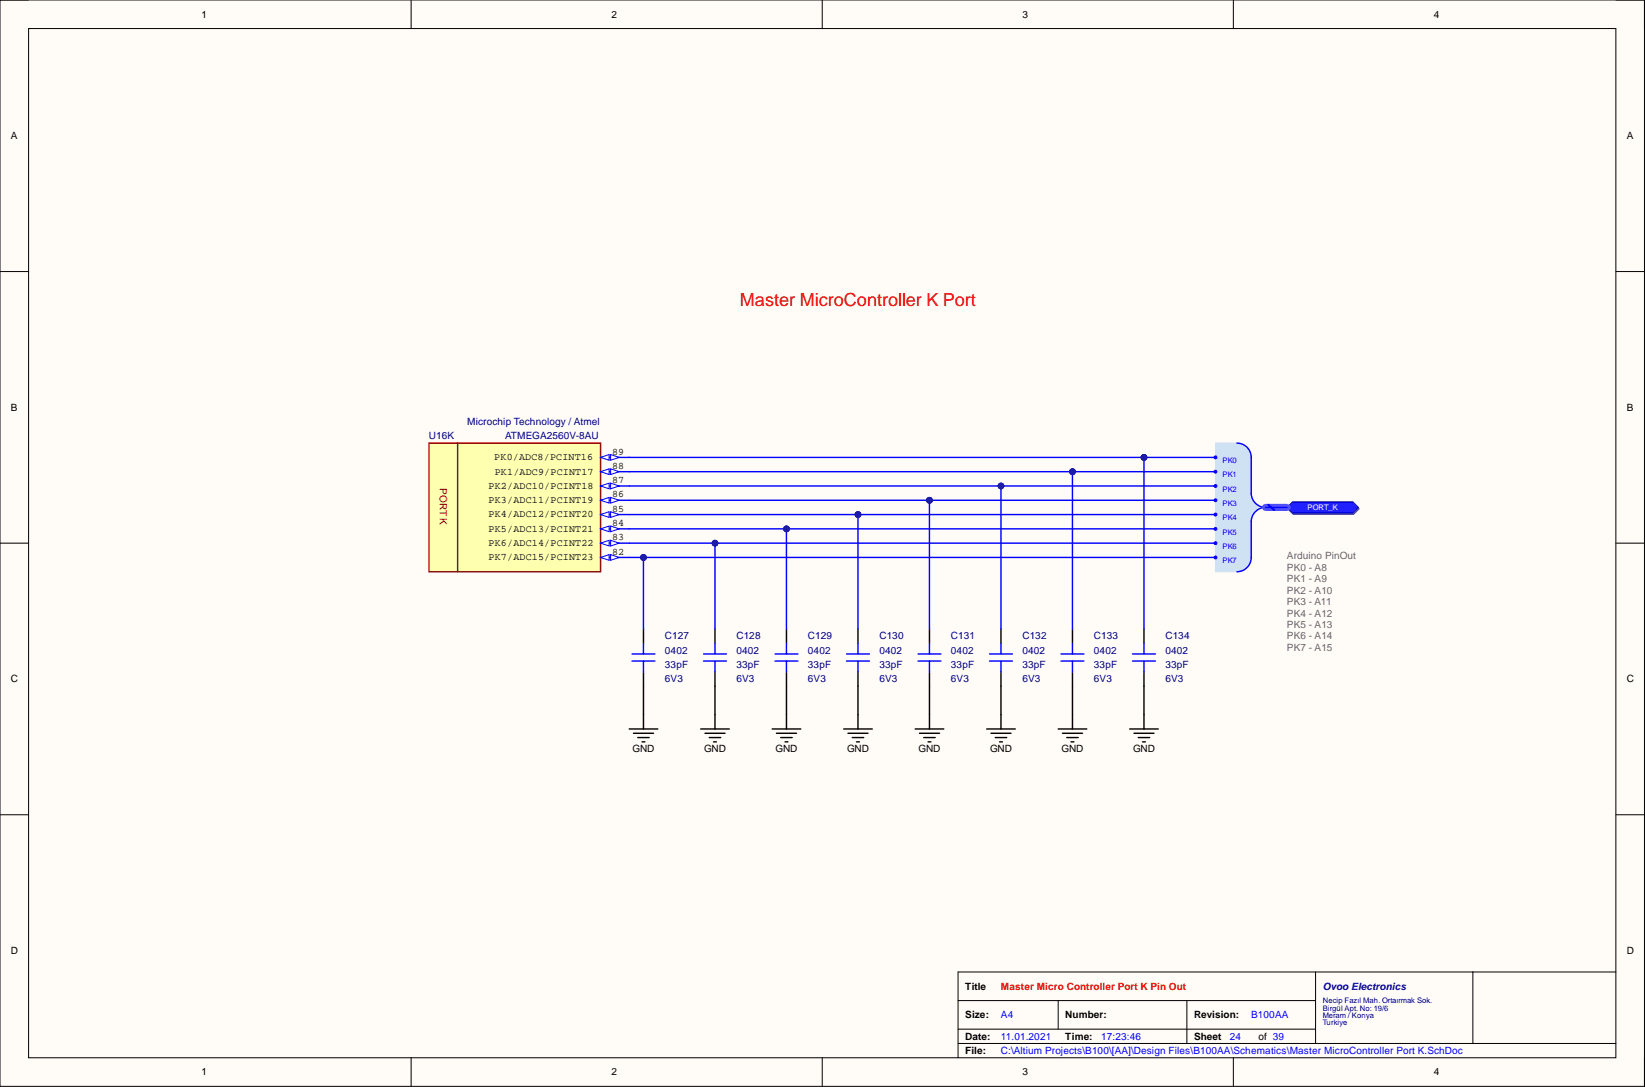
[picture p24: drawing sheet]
<svg xmlns="http://www.w3.org/2000/svg" width="292mm" height="193mm" viewBox="0 0 292 193" stroke-linecap="round" stroke-linejoin="round" font-family="sans-serif">
<defs><g id="words">
<text font-size="3.2" fill="#f00" x="131.4" y="54.4">Master MicroController K Port</text>
<g font-size="1.8">
<text x="35.8" y="3.1">1</text>
<text x="108.6" y="3.1">2</text>
<text x="181.6" y="3.1">3</text>
<text x="254.6" y="3.1">4</text>
<text x="1.9" y="24.7">A</text>
<text x="288.9" y="24.7">A</text>
<text x="1.9" y="72.9">B</text>
<text x="288.9" y="72.9">B</text>
<text x="87.8" y="81.7">PK0/ADC8/PCINT16</text>
<text x="108.7" y="80.7">89</text>
<text x="108.7" y="83.2">88</text>
<text x="86.8" y="86.8">PK2/ADC10/PCINT18</text>
<text x="86.8" y="89.3">PK3/ADC11/PCINT19</text>
<text x="87.9" y="84.2">PK1/ADC9/PCINT17</text>
<text x="108.7" y="85.8">87</text>
<text x="108.7" y="88.3">86</text>
<text x="86.8" y="91.9">PK4/ADC12/PCINT20</text>
<text x="86.8" y="94.4">PK5/ADC13/PCINT21</text>
<text x="108.7" y="90.8">85</text>
<text x="108.7" y="93.4">84</text>
<text x="108.7" y="95.9">83</text>
<text x="86.8" y="96.9">PK6/ADC14/PCINT22</text>
<text x="86.8" y="99.5">PK7/ADC15/PCINT23</text>
<text x="108.7" y="98.5">82</text>
<text x="1.9" y="121.1">C</text>
<text x="288.9" y="121.1">C</text>
<text x="112.3" y="133.6">GND</text>
<text x="125" y="133.6">GND</text>
<text x="137.7" y="133.6">GND</text>
<text x="150.4" y="133.6">GND</text>
<text x="163.1" y="133.6">GND</text>
<text x="175.8" y="133.6">GND</text>
<text x="188.5" y="133.6">GND</text>
<text x="201.2" y="133.6">GND</text>
<text x="1.9" y="169.3">D</text>
<text x="288.9" y="169.3">D</text>
<text x="171.4" y="175.7">Title</text>
<text x="171.4" y="180.8">Size:</text>
<text x="171.4" y="184.6">Date:</text>
<text x="189.2" y="180.8">Number:</text>
<text x="189.2" y="184.6">Time:</text>
<text x="212" y="180.8">Revision:</text>
<text x="212" y="184.6">Sheet</text>
<text x="223.4" y="184.6">of 39</text>
<text x="35.8" y="190.9">1</text>
<text x="108.6" y="190.9">2</text>
<text x="171.4" y="187.1">File:</text>
<text x="181.6" y="190.9">3</text>
<text x="254.6" y="190.9">4</text>
</g>
<g font-size="1.8" fill="#000080">
<text x="76.2" y="78">U16K</text>
<text x="82.9" y="75.4">Microchip Technology / Atmel</text>
<text x="89.7" y="78">ATMEGA2560V-8AU</text>
<text x="118.1" y="113.5">C127</text>
<text x="130.8" y="113.5">C128</text>
<text x="143.5" y="113.5">C129</text>
<text x="156.2" y="113.5">C130</text>
<text x="168.9" y="113.5">C131</text>
<text x="181.6" y="113.5">C132</text>
<text x="194.2" y="113.5">C133</text>
<text x="206.9" y="113.5">C134</text>
<text x="118.1" y="116">0402</text>
<text x="118.1" y="118.6">33pF</text>
<text x="130.8" y="116">0402</text>
<text x="130.8" y="118.6">33pF</text>
<text x="143.5" y="116">0402</text>
<text x="143.5" y="118.6">33pF</text>
<text x="156.2" y="116">0402</text>
<text x="156.2" y="118.6">33pF</text>
<text x="168.9" y="116">0402</text>
<text x="168.9" y="118.6">33pF</text>
<text x="181.6" y="116">0402</text>
<text x="181.6" y="118.6">33pF</text>
<text x="194.2" y="116">0402</text>
<text x="194.2" y="118.6">33pF</text>
<text x="206.9" y="116">0402</text>
<text x="206.9" y="118.6">33pF</text>
<text x="118.1" y="121.1">6V3</text>
<text x="130.8" y="121.1">6V3</text>
<text x="143.5" y="121.1">6V3</text>
<text x="156.2" y="121.1">6V3</text>
<text x="168.9" y="121.1">6V3</text>
<text x="181.6" y="121.1">6V3</text>
<text x="194.2" y="121.1">6V3</text>
<text x="206.9" y="121.1">6V3</text>
<text x="234.9" y="175.7">Ovoo Electronics</text>
</g>
<text font-size="1.8" fill="#980000" x="78.1" y="86.7" transform="rotate(90 78.1 86.7)">PORT K</text>
<g font-size="1.8" fill="#666">
<text x="228.5" y="99.3">Arduino PinOut</text>
<text x="228.5" y="101.3">PK0 - A8</text>
<text x="228.5" y="103.4">PK1 - A9</text>
<text x="228.5" y="105.4">PK2 - A10</text>
<text x="228.5" y="107.4">PK3 - A11</text>
<text x="228.5" y="109.5">PK4 - A12</text>
<text x="228.5" y="111.5">PK5 - A13</text>
<text x="228.5" y="113.5">PK6 - A14</text>
<text x="228.5" y="115.5">PK7 - A15</text>
</g>
<text font-size="1.8" fill="#f00" x="177.7" y="175.7">Master Micro Controller Port K Pin Out</text>
<g font-size="1.8" fill="#00f">
<text x="177.7" y="184.6">11.01.2021</text>
<text x="177.7" y="180.8">A4</text>
<text x="195.5" y="184.6">17:23:46</text>
<text x="218.4" y="184.6">24</text>
<text x="222.2" y="180.8">B100AA</text>
<text x="177.7" y="187.1">C:\Altium Projects\B100\[AA]\Design Files\B100AA\Schematics\Master MicroController Port K.SchDoc</text>
</g>
<g font-size="1.4" fill="#00f">
<text x="217.1" y="82.2">PK0</text>
<text x="217.1" y="84.8">PK1</text>
<text x="217.1" y="87.3">PK2</text>
<text x="217.1" y="89.8">PK3</text>
<text x="217.1" y="92.4">PK4</text>
<text x="217.1" y="94.9">PK5</text>
<text x="217.1" y="100">PK7</text>
<text x="217.1" y="97.4">PK6</text>
</g>
<text font-size="1.4" fill="#fff" x="232.2" y="90.6">PORT_K</text>
<g font-size="1.4" fill="#000080">
<text x="234.9" y="178.1">Necip Fazıl Mah. Ortaırmak Sok.</text>
<text x="234.9" y="179.4">Birgül Apt. No: 19/6</text>
<text x="234.9" y="180.7">Meram / Konya</text>
<text x="234.9" y="181.9">Turkiye</text>
</g>
</g></defs>
<path d="M0 0h292v192.9h-292z" fill-rule="evenodd" fill="#fffcf8"/>
<path d="M0 0h292v192.9h-292z" fill="none" stroke="#000" stroke-width=".18"/>
<path d="M5.1 5.1h281.8v182.7h-281.8z" fill-rule="evenodd" fill="#fffcf8"/>
<g fill="none" stroke="#000" stroke-width=".18">
<path d="M0 0h5.1M73 0v5.1M146 0v5.1M219 0v5.1M286.9 0h5.1v5.1M5.1 5.1h281.8v182.7h-281.8zM0 48.2h5.1M286.9 48.2h5.1M0 96.4h5.1M286.9 96.4h5.1M0 144.6h5.1M286.9 144.6h5.1"/>
<path d="M170.1 177.6h63.5M187.9 177.6v5.1M210.8 177.6v7.6M233.6 172.6v12.6M261.5 172.6v12.6M286.9 172.6h-116.8v15.2M73 187.8v5.1M146 187.8v5.1M170.1 185.2h116.8M170.1 182.7h63.5M219 187.8v5.1M292 187.8v5.1"/>
</g>
<g fill="none" stroke="#000" stroke-width=".25">
<path d="M114.3 111.6v2.6M114.3 119.3v2.5M127 111.6v2.6M127 119.3v2.5M139.7 111.6v2.6M139.7 119.3v2.5M152.4 111.6v2.6M152.4 119.3v2.5M165 111.6v2.6M165 119.3v2.5M177.7 111.6v2.6M177.7 119.3v2.5"/>
<path d="M190.4 111.6v2.6M190.4 119.3v2.5M203.1 111.6v2.6M203.1 119.3v2.5M111.7 129.4h5.1M112.5 130.2h3.5M113.2 130.9h2.1M114 131.7h.5M114.3 126.9v2.5M124.4 129.4h5.1M125.2 130.2h3.5M125.9 130.9h2.1"/>
<path d="M126.7 131.7h.5M127 126.9v2.5M137.1 129.4h5.1M137.9 130.2h3.5M138.6 130.9h2.1M139.4 131.7h.5M139.7 126.9v2.5M149.8 129.4h5.1M150.6 130.2h3.5M151.3 130.9h2.1M152.1 131.7h.5M152.4 126.9v2.5"/>
<path d="M162.5 129.4h5.1M163.3 130.2h3.5M164 130.9h2.1M164.8 131.7h.5M165 126.9v2.5M175.2 129.4h5.1M176 130.2h3.5M176.7 130.9h2.1M177.5 131.7h.5M177.7 126.9v2.5M187.9 129.4h5.1M188.7 130.2h3.5"/>
<path d="M189.4 130.9h2.1M190.2 131.7h.5M190.4 126.9v2.5M200.6 129.4h5.1M201.4 130.2h3.5M202.1 130.9h2M202.9 131.7h.5M203.1 126.9v2.5"/>
</g>
<g fill="none" stroke="#00f" stroke-width=".25">
<path d="M111.7 99h104.1M112.2 116.1h4.1M112.2 117.4h4.1M114.3 114.2v1.9M114.3 117.4v1.9M124.9 116.1h4.1M124.9 117.4h4.1M127 114.2v1.9M127 117.4v1.9M137.6 116.1h4.1M137.6 117.4h4.1M139.7 114.2v1.9"/>
<path d="M139.7 117.4v1.9M150.3 116.1h4.1M150.3 117.4h4.1M152.4 114.2v1.9M152.4 117.4v1.9M163 116.1h4.1M163 117.4h4.1M165 114.2v1.9M165 117.4v1.9M175.7 116.1h4.1M175.7 117.4h4.1M177.7 114.2v1.9"/>
<path d="M177.7 117.4v1.9M188.4 116.1h4.1M188.4 117.4h4.1M190.4 114.2v1.9M190.4 117.4v1.9M201.1 116.1h4.1M201.1 117.4h4.1M203.1 114.2v1.9M203.1 117.4v1.9"/>
</g>
<circle cx="114.3" cy="99" r=".51" fill="#000080"/>
<circle cx="114.3" cy="99" r=".51" fill="none" stroke="#000080" stroke-width=".18"/>
<path d="M111.7 96.4h104.1" fill="none" stroke="#00f" stroke-width=".25"/>
<circle cx="127" cy="96.4" r=".51" fill="#000080"/>
<circle cx="127" cy="96.4" r=".51" fill="none" stroke="#000080" stroke-width=".18"/>
<path d="M111.7 93.9h104.1" fill="none" stroke="#00f" stroke-width=".25"/>
<circle cx="139.7" cy="93.9" r=".51" fill="#000080"/>
<circle cx="139.7" cy="93.9" r=".51" fill="none" stroke="#000080" stroke-width=".18"/>
<path d="M111.7 91.3h104.1" fill="none" stroke="#00f" stroke-width=".25"/>
<circle cx="152.4" cy="91.3" r=".51" fill="#000080"/>
<circle cx="152.4" cy="91.3" r=".51" fill="none" stroke="#000080" stroke-width=".18"/>
<path d="M111.7 88.8h104.1" fill="none" stroke="#00f" stroke-width=".25"/>
<circle cx="165" cy="88.8" r=".51" fill="#000080"/>
<circle cx="165" cy="88.8" r=".51" fill="none" stroke="#000080" stroke-width=".18"/>
<path d="M111.7 86.3h104.1" fill="none" stroke="#00f" stroke-width=".25"/>
<circle cx="177.7" cy="86.3" r=".51" fill="#000080"/>
<circle cx="177.7" cy="86.3" r=".51" fill="none" stroke="#000080" stroke-width=".18"/>
<path d="M111.7 83.7h104.1" fill="none" stroke="#00f" stroke-width=".25"/>
<circle cx="190.4" cy="83.7" r=".51" fill="#000080"/>
<circle cx="190.4" cy="83.7" r=".51" fill="none" stroke="#000080" stroke-width=".18"/>
<path d="M111.7 81.2h104.1" fill="none" stroke="#00f" stroke-width=".25"/>
<circle cx="203.1" cy="81.2" r=".51" fill="#000080"/>
<circle cx="203.1" cy="81.2" r=".51" fill="none" stroke="#000080" stroke-width=".18"/>
<path d="M114.3 121.8v5.1" fill="none" stroke="#000" stroke-width=".25"/>
<path d="M114.3 99v12.6" fill="none" stroke="#00f" stroke-width=".25"/>
<circle cx="114.3" cy="99" r=".51" fill="#000080"/>
<circle cx="114.3" cy="99" r=".51" fill="none" stroke="#000080" stroke-width=".18"/>
<path d="M127 121.8v5.1" fill="none" stroke="#000" stroke-width=".25"/>
<path d="M127 96.4v15.2" fill="none" stroke="#00f" stroke-width=".25"/>
<circle cx="127" cy="96.4" r=".51" fill="#000080"/>
<circle cx="127" cy="96.4" r=".51" fill="none" stroke="#000080" stroke-width=".18"/>
<path d="M139.7 121.8v5.1" fill="none" stroke="#000" stroke-width=".25"/>
<path d="M139.7 93.9v17.7" fill="none" stroke="#00f" stroke-width=".25"/>
<circle cx="139.7" cy="93.9" r=".51" fill="#000080"/>
<circle cx="139.7" cy="93.9" r=".51" fill="none" stroke="#000080" stroke-width=".18"/>
<path d="M152.4 121.8v5.1" fill="none" stroke="#000" stroke-width=".25"/>
<path d="M152.4 91.3v20.3" fill="none" stroke="#00f" stroke-width=".25"/>
<circle cx="152.4" cy="91.3" r=".51" fill="#000080"/>
<circle cx="152.4" cy="91.3" r=".51" fill="none" stroke="#000080" stroke-width=".18"/>
<path d="M165 121.8v5.1" fill="none" stroke="#000" stroke-width=".25"/>
<path d="M165 88.8v22.8" fill="none" stroke="#00f" stroke-width=".25"/>
<circle cx="165" cy="88.8" r=".51" fill="#000080"/>
<circle cx="165" cy="88.8" r=".51" fill="none" stroke="#000080" stroke-width=".18"/>
<path d="M177.7 121.8v5.1" fill="none" stroke="#000" stroke-width=".25"/>
<path d="M177.7 86.3v25.3" fill="none" stroke="#00f" stroke-width=".25"/>
<circle cx="177.7" cy="86.3" r=".51" fill="#000080"/>
<circle cx="177.7" cy="86.3" r=".51" fill="none" stroke="#000080" stroke-width=".18"/>
<path d="M190.4 121.8v5.1" fill="none" stroke="#000" stroke-width=".25"/>
<path d="M190.4 83.7v27.9" fill="none" stroke="#00f" stroke-width=".25"/>
<circle cx="190.4" cy="83.7" r=".51" fill="#000080"/>
<circle cx="190.4" cy="83.7" r=".51" fill="none" stroke="#000080" stroke-width=".18"/>
<path d="M203.1 121.8v5.1" fill="none" stroke="#000" stroke-width=".25"/>
<path d="M203.1 81.2v30.4" fill="none" stroke="#00f" stroke-width=".25"/>
<circle cx="203.1" cy="81.2" r=".51" fill="#000080"/>
<circle cx="203.1" cy="81.2" r=".51" fill="none" stroke="#000080" stroke-width=".18"/>
<path d="M215.8 78.7h3.8l1.3 .3 1 .9 .3 1.3v7l.6 1 1.3 .9-1.3 .8-.6 1.1v7l-.3 1.2-1 1-1.3 .3h-3.8z" fill-rule="evenodd" fill="#cfe2f3"/>
<path d="M215.8 78.7h3.8l1.3 .3 1 .9 .3 1.3v7l.6 1 1.3 .9-1.3 .8-.6 1.1v7l-.3 1.2-1 1-1.3 .3h-3.8z" fill="none" stroke="#cfe2f3" stroke-width=".18"/>
<path d="M219.6 78.7a2.54 2.54 0 0 1 2.6 2.5v6.3a2.54 2.54 0 0 0 2.5 2.6 2.55 2.55 0 0 0-2.5 2.5v6.4a2.53 2.53 0 0 1-2.6 2.5" fill="none" stroke="#00f" stroke-width=".25"/>
<circle cx="215.8" cy="81.2" r=".26" fill="#00f"/>
<circle cx="215.8" cy="81.2" r=".26" fill="none" stroke="#00f" stroke-width=".18"/>
<circle cx="215.8" cy="83.7" r=".26" fill="#00f"/>
<circle cx="215.8" cy="83.7" r=".26" fill="none" stroke="#00f" stroke-width=".18"/>
<circle cx="215.8" cy="86.3" r=".26" fill="#00f"/>
<circle cx="215.8" cy="86.3" r=".26" fill="none" stroke="#00f" stroke-width=".18"/>
<circle cx="215.8" cy="88.8" r=".26" fill="#00f"/>
<circle cx="215.8" cy="88.8" r=".26" fill="none" stroke="#00f" stroke-width=".18"/>
<circle cx="215.8" cy="91.4" r=".26" fill="#00f"/>
<circle cx="215.8" cy="91.4" r=".26" fill="none" stroke="#00f" stroke-width=".18"/>
<circle cx="215.8" cy="93.9" r=".26" fill="#00f"/>
<circle cx="215.8" cy="93.9" r=".26" fill="none" stroke="#00f" stroke-width=".18"/>
<circle cx="215.8" cy="99" r=".26" fill="#00f"/>
<circle cx="215.8" cy="99" r=".26" fill="none" stroke="#00f" stroke-width=".18"/>
<circle cx="215.8" cy="96.4" r=".26" fill="#00f"/>
<circle cx="215.8" cy="96.4" r=".26" fill="none" stroke="#00f" stroke-width=".18"/>
<path d="M228.7 90.3l1-1h10.7l.9 1-.9 1h-10.7z" fill-rule="evenodd" fill="#7474ca"/>
<path d="M228.7 90.3l1-1h10.7l.9 1-.9 1h-10.7z" fill="none" stroke="#6060b6" stroke-width=".18"/>
<path d="M228.5 90.1l1-1h10.7l1 1-1 1h-10.7z" fill-rule="evenodd" fill="#2828ff"/>
<path d="M228.5 90.1l1-1h10.7l1 1-1 1h-10.7z" fill="none" stroke="#00009b" stroke-width=".18"/>
<path d="M224.7 90.1h3.8" fill="none" stroke="#5a5aff" stroke-width="1.3"/>
<path d="M225.2 89.6l1 .9" fill="none" stroke="#00f" stroke-width=".38"/>
<path d="M224.7 90.1h3.8" fill="none" stroke="#00f" stroke-width=".25"/>
<path d="M76.2 78.7h30.4v22.8h-30.4z" fill-rule="evenodd" fill="#ffffb0"/>
<path d="M76.2 78.7h30.4v22.8h-30.4z" fill="none" stroke="#800000" stroke-width=".25"/>
<path d="M81.3 78.7v22.8" fill="none" stroke="#980000" stroke-width=".25"/>
<path d="M106.6 81.2h5.1" fill="none" stroke="#00f" stroke-width=".25"/>
<path d="M106.6 81.2l1.6-.5v1z" fill="#f8fcff"/>
<path d="M106.6 81.2l1.6-.5v1z" fill="none" stroke="#00f" stroke-width=".18"/>
<path d="M108.4 80.7l1.5 .5-1.5 .5z" fill="#f8fcff"/>
<path d="M108.4 80.7l1.5 .5-1.5 .5z" fill="none" stroke="#00f" stroke-width=".18"/>
<path d="M106.6 83.7h5.1" fill="none" stroke="#00f" stroke-width=".25"/>
<path d="M106.6 83.7l1.6-.5v1z" fill="#f8fcff"/>
<path d="M106.6 83.7l1.6-.5v1z" fill="none" stroke="#00f" stroke-width=".18"/>
<path d="M108.4 83.2l1.5 .5-1.5 .5z" fill="#f8fcff"/>
<path d="M108.4 83.2l1.5 .5-1.5 .5z" fill="none" stroke="#00f" stroke-width=".18"/>
<path d="M106.6 86.3h5.1" fill="none" stroke="#00f" stroke-width=".25"/>
<path d="M106.6 86.3l1.6-.5v1z" fill="#f8fcff"/>
<path d="M106.6 86.3l1.6-.5v1z" fill="none" stroke="#00f" stroke-width=".18"/>
<path d="M108.4 85.8l1.5 .5-1.5 .5z" fill="#f8fcff"/>
<path d="M108.4 85.8l1.5 .5-1.5 .5z" fill="none" stroke="#00f" stroke-width=".18"/>
<path d="M106.6 88.8h5.1" fill="none" stroke="#00f" stroke-width=".25"/>
<path d="M106.6 88.8l1.6-.5v1z" fill="#f8fcff"/>
<path d="M106.6 88.8l1.6-.5v1z" fill="none" stroke="#00f" stroke-width=".18"/>
<path d="M108.4 88.3l1.5 .5-1.5 .5z" fill="#f8fcff"/>
<path d="M108.4 88.3l1.5 .5-1.5 .5z" fill="none" stroke="#00f" stroke-width=".18"/>
<path d="M106.6 91.3h5.1" fill="none" stroke="#00f" stroke-width=".25"/>
<path d="M106.6 91.3l1.6-.5v1.1z" fill="#f8fcff"/>
<path d="M106.6 91.3l1.6-.5v1.1z" fill="none" stroke="#00f" stroke-width=".18"/>
<path d="M108.4 90.8l1.5 .5-1.5 .6z" fill="#f8fcff"/>
<path d="M108.4 90.8l1.5 .5-1.5 .6z" fill="none" stroke="#00f" stroke-width=".18"/>
<path d="M106.6 93.9h5.1" fill="none" stroke="#00f" stroke-width=".25"/>
<path d="M106.6 93.9l1.6-.5v1z" fill="#f8fcff"/>
<path d="M106.6 93.9l1.6-.5v1z" fill="none" stroke="#00f" stroke-width=".18"/>
<path d="M108.4 93.4l1.5 .5-1.5 .5z" fill="#f8fcff"/>
<path d="M108.4 93.4l1.5 .5-1.5 .5z" fill="none" stroke="#00f" stroke-width=".18"/>
<path d="M106.6 96.4h5.1" fill="none" stroke="#00f" stroke-width=".25"/>
<path d="M106.6 96.4l1.6-.5v1z" fill="#f8fcff"/>
<path d="M106.6 96.4l1.6-.5v1z" fill="none" stroke="#00f" stroke-width=".18"/>
<path d="M108.4 95.9l1.5 .5-1.5 .5z" fill="#f8fcff"/>
<path d="M108.4 95.9l1.5 .5-1.5 .5z" fill="none" stroke="#00f" stroke-width=".18"/>
<path d="M106.6 99h5.1" fill="none" stroke="#00f" stroke-width=".25"/>
<path d="M106.6 99l1.6-.5v1z" fill="#f8fcff"/>
<path d="M106.6 99l1.6-.5v1z" fill="none" stroke="#00f" stroke-width=".18"/>
<path d="M108.4 98.5l1.5 .5-1.5 .5z" fill="#f8fcff"/>
<path d="M108.4 98.5l1.5 .5-1.5 .5z" fill="none" stroke="#00f" stroke-width=".18"/>
<use href="#words"/>
</svg>
